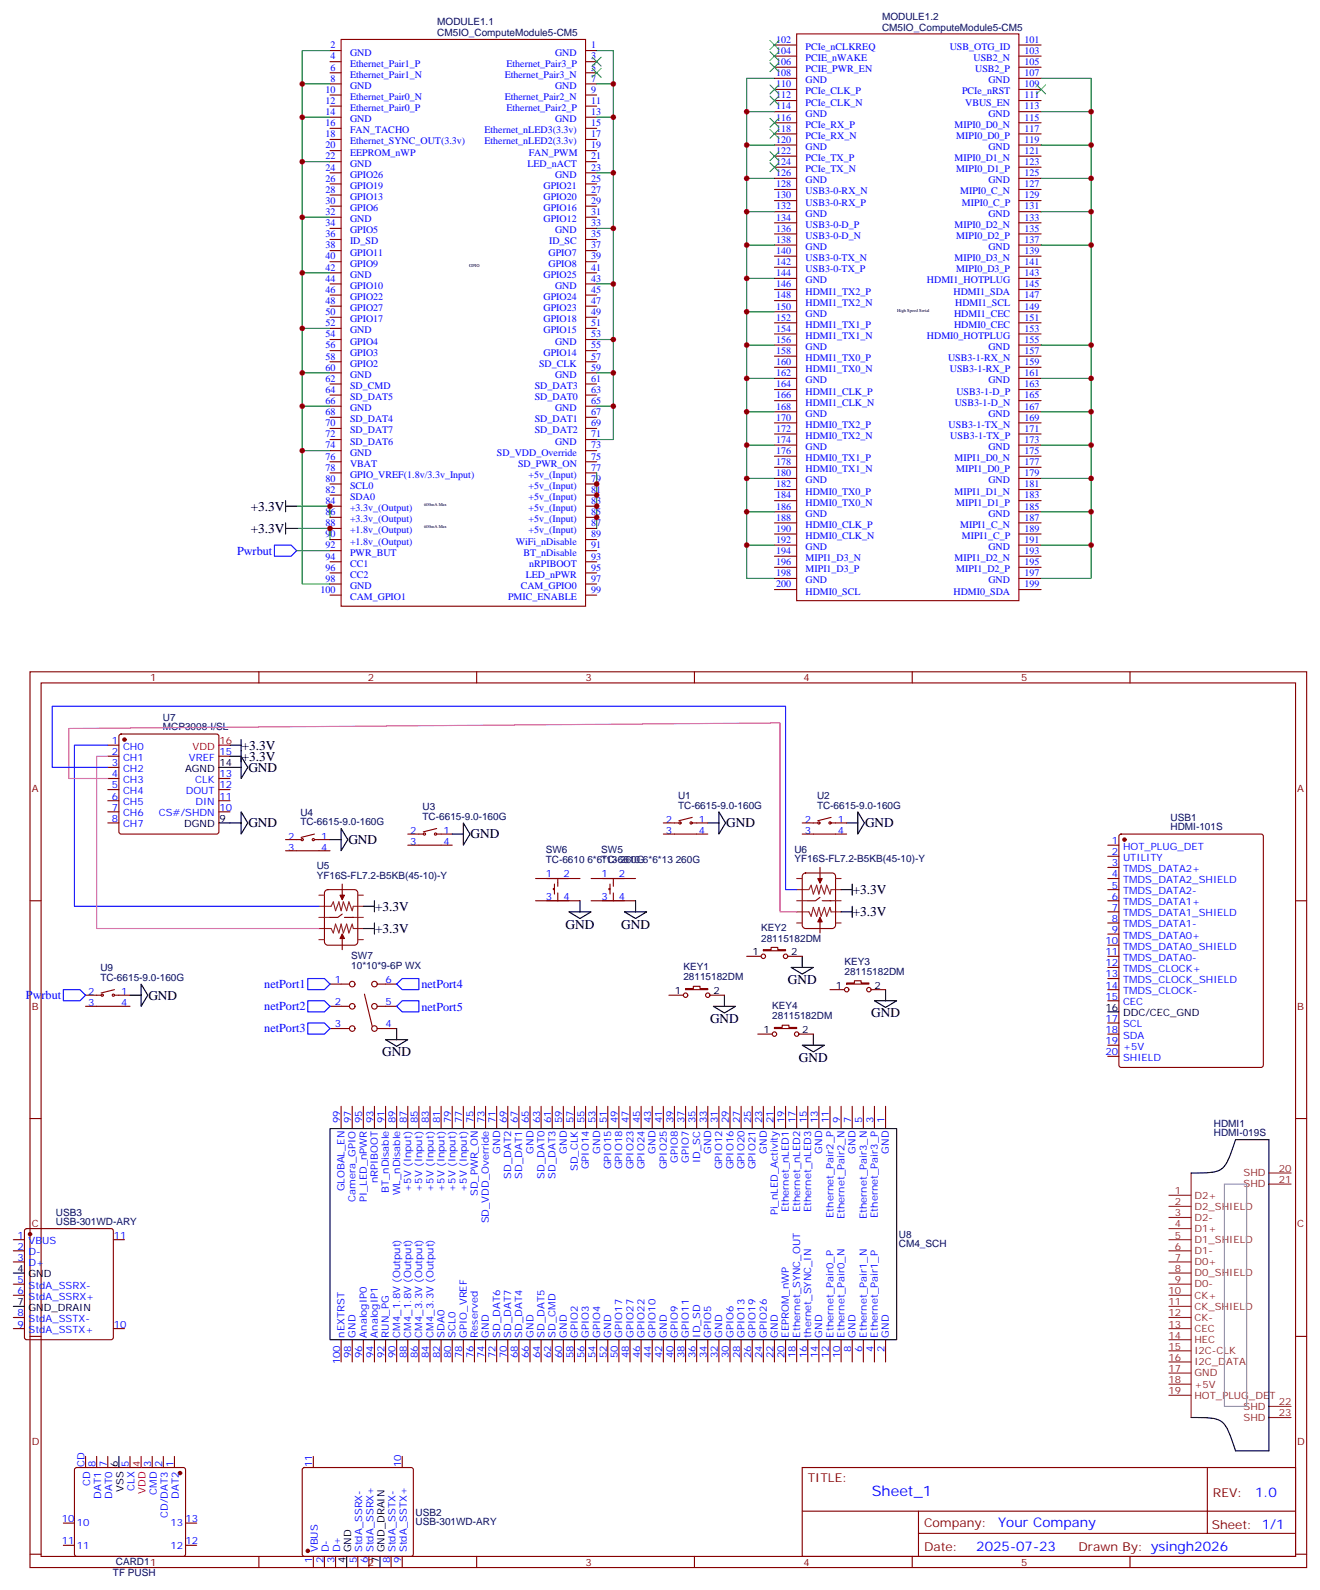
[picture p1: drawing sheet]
<svg xmlns="http://www.w3.org/2000/svg" width="419mm" height="505mm" viewBox="0 0 419 505" stroke-linecap="round" stroke-linejoin="round" font-family="sans-serif">
<defs><g id="words">
<text font-size="4.6" fill="#00f" x="276.8" y="474.9">Sheet_1</text>
<g font-size="4.2">
<text x="79.6" y="162.1">+3.3V</text>
<text x="79.6" y="169.2">+3.3V</text>
<text x="76.7" y="238">+3.3V</text>
<text x="76.7" y="241.5">+3.3V</text>
<text x="78.8" y="245">GND</text>
<text x="78.8" y="262.6">GND</text>
<text x="230.5" y="262.6">GND</text>
<text x="274.6" y="262.6">GND</text>
<text x="110.6" y="267.9">GND</text>
<text x="149.4" y="266.1">GND</text>
<text x="270.8" y="283.8">+3.3V</text>
<text x="119.1" y="289.1">+3.3V</text>
<text x="270.8" y="290.9">+3.3V</text>
<text x="119.1" y="296.2">+3.3V</text>
<text x="179.6" y="294.7">GND</text>
<text x="197.2" y="294.7">GND</text>
<text x="47.1" y="317.3">GND</text>
<text x="250.1" y="312.4">GND</text>
<text x="276.6" y="323">GND</text>
<text x="225.4" y="324.7">GND</text>
<text x="121.4" y="335.3">GND</text>
<text x="253.6" y="337.1">GND</text>
</g>
<g font-size="4.2" fill="#00f">
<text x="398.5" y="475.1">1.0</text>
<text x="316.9" y="484.7">Your Company</text>
<text x="310" y="492.5">2025-07-23</text>
</g>
<g font-size="3.9" fill="#00f">
<text x="75.3" y="176.1">Pwrbut</text>
<text x="8.2" y="317.2">Pwrbut</text>
<text x="83.9" y="313.5">netPort1</text>
<text x="133.8" y="313.7">netPort4</text>
<text x="83.9" y="320.6">netPort2</text>
<text x="133.8" y="320.8">netPort5</text>
<text x="83.9" y="327.7">netPort3</text>
</g>
<g font-size="3.9" fill="#800">
<text x="256.5" y="470.4">TITLE:</text>
<text x="385.1" y="475.1">REV:</text>
<text x="293.4" y="484.6">Company:</text>
<text x="384.7" y="485.2">Sheet: 1/1</text>
<text x="293.4" y="492.3">Date:</text>
<text x="342.4" y="492.4">Drawn By: ysingh2026</text>
</g>
<g font-size="3.2" fill="#000080">
<text x="138.8" y="11.5">CM5IO_ComputeModule5-CM5</text>
<text x="138.8" y="8.1">MODULE1.1</text>
<text x="280.1" y="9.7">CM5IO_ComputeModule5-CM5</text>
<text x="280.1" y="6.3">MODULE1.2</text>
<text x="51.7" y="231.8">MCP3008-I/SL</text>
<text x="51.7" y="228.9">U7</text>
<text x="134.2" y="257.1">U3</text>
<text x="215.3" y="256.6">TC-6615-9.0-160G</text>
<text x="215.3" y="253.6">U1</text>
<text x="259.4" y="256.6">TC-6615-9.0-160G</text>
<text x="259.4" y="253.6">U2</text>
<text x="95.4" y="261.9">TC-6615-9.0-160G</text>
<text x="95.4" y="258.9">U4</text>
<text x="134.2" y="260.2">TC-6615-9.0-160G</text>
<text x="371.6" y="263.6">HDMI-101S</text>
<text x="371.6" y="260.5">USB1</text>
<text x="100.5" y="275.9">U5</text>
<text x="173.3" y="273.9">TC-6610 6*6*13 260G</text>
<text x="173.3" y="270.9">SW6</text>
<text x="190.9" y="273.9">TC-6610 6*6*13 260G</text>
<text x="190.9" y="270.9">SW5</text>
<text x="252.2" y="273.6">YF16S-FL7.2-B5KB(45-10)-Y</text>
<text x="252.2" y="270.6">U6</text>
<text x="100.5" y="278.9">YF16S-FL7.2-B5KB(45-10)-Y</text>
<text x="241.7" y="298.9">28115182DM</text>
<text x="241.7" y="295.7">KEY2</text>
<text x="111.5" y="304.4">SW7</text>
<text x="31.9" y="311.3">TC-6615-9.0-160G</text>
<text x="31.9" y="308.3">U9</text>
<text x="111.5" y="307.4">10*10*9-6P WX</text>
<text x="217" y="311.2">28115182DM</text>
<text x="217" y="308">KEY1</text>
<text x="268.1" y="309.5">28115182DM</text>
<text x="268.1" y="306.2">KEY3</text>
<text x="245.2" y="323.6">28115182DM</text>
<text x="245.2" y="320.3">KEY4</text>
<text x="385.4" y="357.8">HDMI1</text>
<text x="385.4" y="360.7">HDMI-019S</text>
<text x="17.7" y="388.8">USB-301WD-ARY</text>
<text x="17.7" y="385.9">USB3</text>
<text x="285.4" y="395.9">CM4_SCH</text>
<text x="285.4" y="392.9">U8</text>
<text x="131.9" y="484.1">USB-301WD-ARY</text>
<text x="131.9" y="481.1">USB2</text>
<text x="36.8" y="496.8">CARD11</text>
<text x="35.9" y="500.2">TF PUSH</text>
</g>
<g font-size="3.2" fill="#00f">
<text x="105" y="15.3">2</text>
<text x="111.1" y="17.6">GND</text>
<text x="176.2" y="17.6">GND</text>
<text x="187.7" y="15.3">1</text>
<text x="246.4" y="17.1">104</text>
<text x="246.4" y="13.6">102</text>
<text x="255.8" y="15.9">PCIe_nCLKREQ</text>
<text x="301.5" y="15.9">USB_OTG_ID</text>
<text x="325.3" y="17.1">103</text>
<text x="325.3" y="13.6">101</text>
<text x="105" y="18.9">4</text>
<text x="105" y="22.4">6</text>
<text x="111.1" y="21.2">Ethernet_Pair1_P</text>
<text x="160.8" y="21.2">Ethernet_Pair3_P</text>
<text x="187.7" y="18.9">3</text>
<text x="187.7" y="22.4">5</text>
<text x="246.4" y="20.6">106</text>
<text x="255.8" y="22.9">PCIE_PWR_EN</text>
<text x="255.8" y="19.4">PCIE_nWAKE</text>
<text x="309.1" y="19.4">USB2_N</text>
<text x="309.6" y="22.9">USB2_P</text>
<text x="325.3" y="20.6">105</text>
<text x="103.4" y="29.5">10</text>
<text x="105" y="25.9">8</text>
<text x="111.1" y="24.7">Ethernet_Pair1_N</text>
<text x="111.1" y="28.2">GND</text>
<text x="160.2" y="24.7">Ethernet_Pair3_N</text>
<text x="176.2" y="28.2">GND</text>
<text x="187.7" y="25.9">7</text>
<text x="187.7" y="29.5">9</text>
<text x="246.4" y="27.7">110</text>
<text x="246.4" y="24.2">108</text>
<text x="255.8" y="30">PCIe_CLK_P</text>
<text x="255.8" y="26.5">GND</text>
<text x="305.4" y="30">PCIe_nRST</text>
<text x="313.8" y="26.5">GND</text>
<text x="325.3" y="27.7">109</text>
<text x="325.3" y="24.2">107</text>
<text x="103.4" y="33">12</text>
<text x="111.1" y="31.8">Ethernet_Pair0_N</text>
<text x="111.1" y="35.3">Ethernet_Pair0_P</text>
<text x="160.2" y="31.8">Ethernet_Pair2_N</text>
<text x="160.8" y="35.3">Ethernet_Pair2_P</text>
<text x="187.7" y="33">11</text>
<text x="246.4" y="34.7">114</text>
<text x="246.4" y="31.2">112</text>
<text x="255.8" y="33.5">PCIe_CLK_N</text>
<text x="306.5" y="33.5">VBUS_EN</text>
<text x="325.3" y="34.7">113</text>
<text x="325.3" y="31.2">111</text>
<text x="103.4" y="36.5">14</text>
<text x="103.4" y="40">16</text>
<text x="111.1" y="38.8">GND</text>
<text x="176.2" y="38.8">GND</text>
<text x="187.7" y="36.5">13</text>
<text x="187.7" y="40">15</text>
<text x="246.4" y="41.8">118</text>
<text x="246.4" y="38.3">116</text>
<text x="255.8" y="40.6">PCIe_RX_P</text>
<text x="255.8" y="37">GND</text>
<text x="303.1" y="40.6">MIPI0_D0_N</text>
<text x="313.8" y="37">GND</text>
<text x="325.3" y="41.8">117</text>
<text x="325.3" y="38.3">115</text>
<text x="103.4" y="43.6">18</text>
<text x="103.4" y="47.1">20</text>
<text x="111.1" y="42.3">FAN_TACHO</text>
<text x="111.1" y="45.9">Ethernet_SYNC_OUT(3.3v)</text>
<text x="153.8" y="42.3">Ethernet_nLED3(3.3v)</text>
<text x="153.8" y="45.9">Ethernet_nLED2(3.3v)</text>
<text x="187.7" y="43.6">17</text>
<text x="187.7" y="47.1">19</text>
<text x="246.4" y="45.3">120</text>
<text x="255.8" y="47.6">GND</text>
<text x="255.8" y="44.1">PCIe_RX_N</text>
<text x="303.6" y="44.1">MIPI0_D0_P</text>
<text x="313.8" y="47.6">GND</text>
<text x="325.3" y="45.3">119</text>
<text x="103.4" y="50.6">22</text>
<text x="111.1" y="49.4">EEPROM_nWP</text>
<text x="111.1" y="52.9">GND</text>
<text x="167.4" y="52.9">LED_nACT</text>
<text x="167.9" y="49.4">FAN_PWM</text>
<text x="187.7" y="50.6">21</text>
<text x="246.4" y="52.4">124</text>
<text x="246.4" y="48.9">122</text>
<text x="255.8" y="51.2">PCIe_TX_P</text>
<text x="303.1" y="51.2">MIPI0_D1_N</text>
<text x="325.3" y="52.4">123</text>
<text x="325.3" y="48.9">121</text>
<text x="103.4" y="54.2">24</text>
<text x="103.4" y="57.7">26</text>
<text x="111.1" y="56.4">GPIO26</text>
<text x="111.1" y="60">GPIO19</text>
<text x="172.6" y="60">GPIO21</text>
<text x="176.2" y="56.4">GND</text>
<text x="187.7" y="54.2">23</text>
<text x="187.7" y="57.7">25</text>
<text x="246.4" y="59.4">128</text>
<text x="246.4" y="55.9">126</text>
<text x="255.8" y="58.2">GND</text>
<text x="255.8" y="54.7">PCIe_TX_N</text>
<text x="303.6" y="54.7">MIPI0_D1_P</text>
<text x="313.8" y="58.2">GND</text>
<text x="325.3" y="59.4">127</text>
<text x="325.3" y="55.9">125</text>
<text x="103.4" y="61.2">28</text>
<text x="103.4" y="64.7">30</text>
<text x="111.1" y="63.5">GPIO13</text>
<text x="172.6" y="63.5">GPIO20</text>
<text x="187.7" y="61.2">27</text>
<text x="187.7" y="64.7">29</text>
<text x="246.4" y="63">130</text>
<text x="255.8" y="65.3">USB3-0-RX_P</text>
<text x="255.8" y="61.7">USB3-0-RX_N</text>
<text x="304.9" y="61.7">MIPI0_C_N</text>
<text x="305.4" y="65.3">MIPI0_C_P</text>
<text x="325.3" y="63">129</text>
<text x="103.4" y="68.3">32</text>
<text x="103.4" y="71.8">34</text>
<text x="111.1" y="67">GPIO6</text>
<text x="111.1" y="70.6">GND</text>
<text x="172.6" y="67">GPIO16</text>
<text x="172.6" y="70.6">GPIO12</text>
<text x="187.7" y="68.3">31</text>
<text x="187.7" y="71.8">33</text>
<text x="246.4" y="70">134</text>
<text x="246.4" y="66.5">132</text>
<text x="255.8" y="68.8">GND</text>
<text x="313.8" y="68.8">GND</text>
<text x="325.3" y="70">133</text>
<text x="325.3" y="66.5">131</text>
<text x="103.4" y="75.3">36</text>
<text x="111.1" y="74.1">GPIO5</text>
<text x="111.1" y="77.6">ID_SD</text>
<text x="174.3" y="77.6">ID_SC</text>
<text x="176.2" y="74.1">GND</text>
<text x="187.7" y="75.3">35</text>
<text x="246.4" y="77.1">138</text>
<text x="246.4" y="73.6">136</text>
<text x="255.8" y="75.8">USB3-0-D_N</text>
<text x="255.8" y="72.3">USB3-0-D_P</text>
<text x="303.1" y="72.3">MIPI0_D2_N</text>
<text x="303.6" y="75.8">MIPI0_D2_P</text>
<text x="325.3" y="77.1">137</text>
<text x="325.3" y="73.6">135</text>
<text x="103.4" y="78.8">38</text>
<text x="103.4" y="82.4">40</text>
<text x="111.1" y="81.1">GPIO11</text>
<text x="174.1" y="81.1">GPIO7</text>
<text x="187.7" y="78.8">37</text>
<text x="187.7" y="82.4">39</text>
<text x="246.4" y="80.6">140</text>
<text x="255.8" y="82.9">USB3-0-TX_N</text>
<text x="255.8" y="79.4">GND</text>
<text x="303.1" y="82.9">MIPI0_D3_N</text>
<text x="313.8" y="79.4">GND</text>
<text x="325.3" y="80.6">139</text>
<text x="103.4" y="85.9">42</text>
<text x="103.4" y="89.4">44</text>
<text x="111.1" y="84.7">GPIO9</text>
<text x="111.1" y="88.2">GND</text>
<text x="172.6" y="88.2">GPIO25</text>
<text x="174.1" y="84.7">GPIO8</text>
<text x="187.7" y="85.9">41</text>
<text x="187.7" y="89.4">43</text>
<text x="246.4" y="87.7">144</text>
<text x="246.4" y="84.1">142</text>
<text x="255.8" y="90">GND</text>
<text x="255.8" y="86.4">USB3-0-TX_P</text>
<text x="294.3" y="90">HDMI1_HOTPLUG</text>
<text x="303.6" y="86.4">MIPI0_D3_P</text>
<text x="325.3" y="87.7">143</text>
<text x="325.3" y="84.1">141</text>
<text x="103.4" y="93">46</text>
<text x="111.1" y="91.7">GPIO10</text>
<text x="111.1" y="95.2">GPIO22</text>
<text x="172.6" y="95.2">GPIO24</text>
<text x="176.2" y="91.7">GND</text>
<text x="187.7" y="93">45</text>
<text x="246.4" y="94.7">148</text>
<text x="246.4" y="91.2">146</text>
<text x="255.8" y="93.5">HDMI1_TX2_P</text>
<text x="302.7" y="93.5">HDMI1_SDA</text>
<text x="325.3" y="94.7">147</text>
<text x="325.3" y="91.2">145</text>
<text x="103.4" y="96.5">48</text>
<text x="103.4" y="100">50</text>
<text x="111.1" y="98.8">GPIO27</text>
<text x="172.6" y="98.8">GPIO23</text>
<text x="187.7" y="96.5">47</text>
<text x="187.7" y="100">49</text>
<text x="246.4" y="101.8">152</text>
<text x="246.4" y="98.2">150</text>
<text x="255.8" y="100.5">GND</text>
<text x="255.8" y="97">HDMI1_TX2_N</text>
<text x="302.9" y="100.5">HDMI1_CEC</text>
<text x="303.3" y="97">HDMI1_SCL</text>
<text x="325.3" y="101.8">151</text>
<text x="325.3" y="98.2">149</text>
<text x="103.4" y="103.5">52</text>
<text x="103.4" y="107.1">54</text>
<text x="111.1" y="102.3">GPIO17</text>
<text x="111.1" y="105.8">GND</text>
<text x="172.6" y="102.3">GPIO18</text>
<text x="172.6" y="105.8">GPIO15</text>
<text x="187.7" y="103.5">51</text>
<text x="187.7" y="107.1">53</text>
<text x="246.4" y="105.3">154</text>
<text x="255.8" y="107.6">HDMI1_TX1_N</text>
<text x="255.8" y="104.1">HDMI1_TX1_P</text>
<text x="294.3" y="107.6">HDMI0_HOTPLUG</text>
<text x="302.9" y="104.1">HDMI0_CEC</text>
<text x="325.3" y="105.3">153</text>
<text x="103.4" y="110.6">56</text>
<text x="111.1" y="109.4">GPIO4</text>
<text x="111.1" y="112.9">GPIO3</text>
<text x="172.6" y="112.9">GPIO14</text>
<text x="176.2" y="109.4">GND</text>
<text x="187.7" y="110.6">55</text>
<text x="246.4" y="112.4">158</text>
<text x="246.4" y="108.8">156</text>
<text x="255.8" y="111.1">GND</text>
<text x="313.8" y="111.1">GND</text>
<text x="325.3" y="112.4">157</text>
<text x="325.3" y="108.8">155</text>
<text x="103.4" y="114.1">58</text>
<text x="103.4" y="117.7">60</text>
<text x="111.1" y="116.4">GPIO2</text>
<text x="111.1" y="119.9">GND</text>
<text x="171.2" y="116.4">SD_CLK</text>
<text x="176.2" y="119.9">GND</text>
<text x="187.7" y="114.1">57</text>
<text x="187.7" y="117.7">59</text>
<text x="246.4" y="119.4">162</text>
<text x="246.4" y="115.9">160</text>
<text x="255.8" y="118.2">HDMI1_TX0_N</text>
<text x="255.8" y="114.7">HDMI1_TX0_P</text>
<text x="301" y="114.7">USB3-1-RX_N</text>
<text x="301.6" y="118.2">USB3-1-RX_P</text>
<text x="325.3" y="119.4">161</text>
<text x="325.3" y="115.9">159</text>
<text x="103.4" y="121.2">62</text>
<text x="103.4" y="124.7">64</text>
<text x="111.1" y="123.5">SD_CMD</text>
<text x="169.8" y="123.5">SD_DAT3</text>
<text x="187.7" y="121.2">61</text>
<text x="187.7" y="124.7">63</text>
<text x="246.4" y="122.9">164</text>
<text x="255.8" y="125.2">HDMI1_CLK_P</text>
<text x="255.8" y="121.7">GND</text>
<text x="303.7" y="125.2">USB3-1-D_P</text>
<text x="313.8" y="121.7">GND</text>
<text x="325.3" y="122.9">163</text>
<text x="103.4" y="128.2">66</text>
<text x="103.4" y="131.8">68</text>
<text x="111.1" y="127">SD_DAT5</text>
<text x="111.1" y="130.5">GND</text>
<text x="169.8" y="127">SD_DAT0</text>
<text x="176.2" y="130.5">GND</text>
<text x="187.7" y="128.2">65</text>
<text x="187.7" y="131.8">67</text>
<text x="246.4" y="130">168</text>
<text x="246.4" y="126.5">166</text>
<text x="255.8" y="128.8">HDMI1_CLK_N</text>
<text x="303.1" y="128.8">USB3-1-D_N</text>
<text x="325.3" y="130">167</text>
<text x="325.3" y="126.5">165</text>
<text x="103.4" y="135.3">70</text>
<text x="111.1" y="134.1">SD_DAT4</text>
<text x="111.1" y="137.6">SD_DAT7</text>
<text x="169.8" y="134.1">SD_DAT1</text>
<text x="169.8" y="137.6">SD_DAT2</text>
<text x="187.7" y="135.3">69</text>
<text x="246.4" y="137.1">172</text>
<text x="246.4" y="133.5">170</text>
<text x="255.8" y="135.8">HDMI0_TX2_P</text>
<text x="255.8" y="132.3">GND</text>
<text x="301.2" y="135.8">USB3-1-TX_N</text>
<text x="313.8" y="132.3">GND</text>
<text x="325.3" y="137.1">171</text>
<text x="325.3" y="133.5">169</text>
<text x="103.4" y="138.8">72</text>
<text x="103.4" y="142.3">74</text>
<text x="111.1" y="141.1">SD_DAT6</text>
<text x="176.2" y="141.1">GND</text>
<text x="187.7" y="138.8">71</text>
<text x="187.7" y="142.3">73</text>
<text x="246.4" y="140.6">174</text>
<text x="255.8" y="142.9">GND</text>
<text x="255.8" y="139.3">HDMI0_TX2_N</text>
<text x="301.7" y="139.3">USB3-1-TX_P</text>
<text x="313.8" y="142.9">GND</text>
<text x="325.3" y="140.6">173</text>
<text x="103.4" y="145.9">76</text>
<text x="103.4" y="149.4">78</text>
<text x="111.1" y="144.6">GND</text>
<text x="111.1" y="148.2">VBAT</text>
<text x="157.8" y="144.6">SD_VDD_Override</text>
<text x="164.5" y="148.2">SD_PWR_ON</text>
<text x="187.7" y="145.9">75</text>
<text x="187.7" y="149.4">77</text>
<text x="246.4" y="147.6">178</text>
<text x="246.4" y="144.1">176</text>
<text x="255.8" y="149.9">HDMI0_TX1_N</text>
<text x="255.8" y="146.4">HDMI0_TX1_P</text>
<text x="303.1" y="146.4">MIPI1_D0_N</text>
<text x="303.6" y="149.9">MIPI1_D0_P</text>
<text x="325.3" y="147.6">177</text>
<text x="325.3" y="144.1">175</text>
<text x="103.4" y="152.9">80</text>
<text x="111.1" y="151.7">GPIO_VREF(1.8v/3.3v_Input)</text>
<text x="111.1" y="155.2">SCL0</text>
<text x="167.8" y="151.7">+5v_(Input)</text>
<text x="167.8" y="155.2">+5v_(Input)</text>
<text x="187.7" y="152.9">79</text>
<text x="246.4" y="154.7">182</text>
<text x="246.4" y="151.2">180</text>
<text x="255.8" y="153.5">GND</text>
<text x="313.8" y="153.5">GND</text>
<text x="325.3" y="154.7">181</text>
<text x="325.3" y="151.2">179</text>
<text x="103.4" y="156.5">82</text>
<text x="103.4" y="160">84</text>
<text x="111.1" y="158.7">SDA0</text>
<text x="167.8" y="158.7">+5v_(Input)</text>
<text x="187.7" y="156.5">81</text>
<text x="187.7" y="160">83</text>
<text x="246.4" y="161.7">186</text>
<text x="246.4" y="158.2">184</text>
<text x="255.8" y="160.5">HDMI0_TX0_N</text>
<text x="255.8" y="157">HDMI0_TX0_P</text>
<text x="303.1" y="157">MIPI1_D1_N</text>
<text x="303.6" y="160.5">MIPI1_D1_P</text>
<text x="325.3" y="161.7">185</text>
<text x="325.3" y="158.2">183</text>
<text x="103.4" y="163.5">86</text>
<text x="103.4" y="167">88</text>
<text x="111.1" y="162.3">+3.3v_(Output)</text>
<text x="111.1" y="165.8">+3.3v_(Output)</text>
<text x="167.8" y="162.3">+5v_(Input)</text>
<text x="167.8" y="165.8">+5v_(Input)</text>
<text x="187.7" y="163.5">85</text>
<text x="187.7" y="167">87</text>
<text x="246.4" y="165.3">188</text>
<text x="255.8" y="167.6">HDMI0_CLK_P</text>
<text x="255.8" y="164">GND</text>
<text x="304.9" y="167.6">MIPI1_C_N</text>
<text x="313.8" y="164">GND</text>
<text x="325.3" y="165.3">187</text>
<text x="103.4" y="170.6">90</text>
<text x="111.1" y="169.3">+1.8v_(Output)</text>
<text x="111.1" y="172.9">+1.8v_(Output)</text>
<text x="163.7" y="172.9">WiFi_nDisable</text>
<text x="167.8" y="169.3">+5v_(Input)</text>
<text x="187.7" y="170.6">89</text>
<text x="246.4" y="172.3">192</text>
<text x="246.4" y="168.8">190</text>
<text x="255.8" y="171.1">HDMI0_CLK_N</text>
<text x="305.4" y="171.1">MIPI1_C_P</text>
<text x="325.3" y="172.3">191</text>
<text x="325.3" y="168.8">189</text>
<text x="103.4" y="174.1">92</text>
<text x="103.4" y="177.6">94</text>
<text x="111.1" y="176.4">PWR_BUT</text>
<text x="111.1" y="179.9">CC1</text>
<text x="166.2" y="176.4">BT_nDisable</text>
<text x="168" y="179.9">nRPIBOOT</text>
<text x="187.7" y="174.1">91</text>
<text x="187.7" y="177.6">93</text>
<text x="246.4" y="179.4">196</text>
<text x="246.4" y="175.9">194</text>
<text x="255.8" y="178.2">MIPI1_D3_N</text>
<text x="255.8" y="174.6">GND</text>
<text x="303.1" y="178.2">MIPI1_D2_N</text>
<text x="313.8" y="174.6">GND</text>
<text x="325.3" y="179.4">195</text>
<text x="325.3" y="175.9">193</text>
<text x="103.4" y="181.2">96</text>
<text x="103.4" y="184.7">98</text>
<text x="111.1" y="183.4">CC2</text>
<text x="166.9" y="183.4">LED_nPWR</text>
<text x="187.7" y="181.2">95</text>
<text x="187.7" y="184.7">97</text>
<text x="246.4" y="182.9">198</text>
<text x="255.8" y="185.2">GND</text>
<text x="255.8" y="181.7">MIPI1_D3_P</text>
<text x="303.6" y="181.7">MIPI1_D2_P</text>
<text x="313.8" y="185.2">GND</text>
<text x="325.3" y="182.9">197</text>
<text x="101.8" y="188.2">100</text>
<text x="111.1" y="190.5">CAM_GPIO1</text>
<text x="111.1" y="187">GND</text>
<text x="161.3" y="190.5">PMIC_ENABLE</text>
<text x="165.3" y="187">CAM_GPIO0</text>
<text x="187.7" y="188.2">99</text>
<text x="246.4" y="186.4">200</text>
<text x="255.8" y="188.7">HDMI0_SCL</text>
<text x="302.7" y="188.7">HDMI0_SDA</text>
<text x="325.3" y="186.4">199</text>
<text x="35.6" y="236.2">1</text>
<text x="35.6" y="239.7">2</text>
<text x="39.1" y="237.9">CH0</text>
<text x="69.7" y="239.7">15</text>
<text x="35.6" y="243.2">3</text>
<text x="39.1" y="241.5">CH1</text>
<text x="39.1" y="245">CH2</text>
<text x="60" y="241.5">VREF</text>
<text x="35.6" y="246.8">4</text>
<text x="35.6" y="250.3">5</text>
<text x="39.1" y="248.5">CH3</text>
<text x="62" y="248.5">CLK</text>
<text x="69.7" y="250.3">12</text>
<text x="69.7" y="246.8">13</text>
<text x="35.6" y="253.8">6</text>
<text x="35.6" y="257.4">7</text>
<text x="39.1" y="252.1">CH4</text>
<text x="39.1" y="255.6">CH5</text>
<text x="59" y="252.1">DOUT</text>
<text x="62" y="255.6">DIN</text>
<text x="69.7" y="257.4">10</text>
<text x="69.7" y="253.8">11</text>
<text x="35.6" y="260.9">8</text>
<text x="39.1" y="259.1">CH6</text>
<text x="39.1" y="262.6">CH7</text>
<text x="50.4" y="259.1">CS#/SHDN</text>
<text x="211.4" y="261.2">2</text>
<text x="221.9" y="261.2">1</text>
<text x="255.5" y="261.2">2</text>
<text x="266" y="261.2">1</text>
<text x="91.5" y="266.5">2</text>
<text x="102" y="266.5">1</text>
<text x="130.3" y="264.8">2</text>
<text x="130.3" y="268.3">3</text>
<text x="140.8" y="268.3">4</text>
<text x="140.8" y="264.8">1</text>
<text x="211.4" y="264.8">3</text>
<text x="221.9" y="264.8">4</text>
<text x="255.5" y="264.8">3</text>
<text x="266" y="264.8">4</text>
<text x="353.1" y="267.9">1</text>
<text x="356.6" y="269.7">HOT_PLUG_DET</text>
<text x="91.5" y="270.1">3</text>
<text x="102" y="270.1">4</text>
<text x="353.1" y="271.5">2</text>
<text x="353.1" y="275">3</text>
<text x="356.6" y="273.2">UTILITY</text>
<text x="173.3" y="278.5">1</text>
<text x="178.9" y="278.5">2</text>
<text x="191" y="278.5">1</text>
<text x="196.5" y="278.5">2</text>
<text x="353.1" y="278.5">4</text>
<text x="356.6" y="276.8">TMDS_DATA2+</text>
<text x="356.6" y="280.3">TMDS_DATA2_SHIELD</text>
<text x="173.3" y="285.6">3</text>
<text x="178.9" y="285.6">4</text>
<text x="191" y="285.6">3</text>
<text x="196.5" y="285.6">4</text>
<text x="353.1" y="282">5</text>
<text x="353.1" y="285.6">6</text>
<text x="356.6" y="283.8">TMDS_DATA2-</text>
<text x="356.6" y="287.3">TMDS_DATA1+</text>
<text x="353.1" y="289.1">7</text>
<text x="353.1" y="292.6">8</text>
<text x="356.6" y="290.9">TMDS_DATA1_SHIELD</text>
<text x="351" y="299.7">10</text>
<text x="353.1" y="296.2">9</text>
<text x="356.6" y="294.4">TMDS_DATA1-</text>
<text x="356.6" y="297.9">TMDS_DATA0+</text>
<text x="351" y="303.2">11</text>
<text x="356.6" y="301.4">TMDS_DATA0_SHIELD</text>
<text x="356.6" y="305">TMDS_DATA0-</text>
<text x="351" y="306.7">12</text>
<text x="351" y="310.3">13</text>
<text x="356.6" y="308.5">TMDS_CLOCK+</text>
<text x="28" y="315.9">2</text>
<text x="38.5" y="315.9">1</text>
<text x="106.3" y="312">1</text>
<text x="122.4" y="312">6</text>
<text x="351" y="313.8">14</text>
<text x="351" y="317.3">15</text>
<text x="356.6" y="312">TMDS_CLOCK_SHIELD</text>
<text x="356.6" y="315.6">TMDS_CLOCK-</text>
<text x="28" y="319.4">3</text>
<text x="38.5" y="319.4">4</text>
<text x="106.3" y="319.1">2</text>
<text x="122.4" y="319.1">5</text>
<text x="356.6" y="319.1">CEC</text>
<text x="106.3" y="326.1">3</text>
<text x="122.4" y="326.1">4</text>
<text x="351" y="324.4">17</text>
<text x="351" y="327.9">18</text>
<text x="356.6" y="326.1">SCL</text>
<text x="356.6" y="329.7">SDA</text>
<text x="351" y="331.4">19</text>
<text x="351" y="335">20</text>
<text x="356.6" y="333.2">+5V</text>
<text x="356.6" y="336.7">SHIELD</text>
<text x="107.9" y="356.5" transform="rotate(-90 107.9 356.5)">99</text>
<text x="111.5" y="356.5" transform="rotate(-90 111.5 356.5)">97</text>
<text x="115" y="356.5" transform="rotate(-90 115 356.5)">95</text>
<text x="118.5" y="356.5" transform="rotate(-90 118.5 356.5)">93</text>
<text x="122.1" y="356.5" transform="rotate(-90 122.1 356.5)">91</text>
<text x="125.6" y="356.5" transform="rotate(-90 125.6 356.5)">89</text>
<text x="129.1" y="356.5" transform="rotate(-90 129.1 356.5)">87</text>
<text x="132.6" y="356.5" transform="rotate(-90 132.6 356.5)">85</text>
<text x="136.2" y="356.5" transform="rotate(-90 136.2 356.5)">83</text>
<text x="139.7" y="356.5" transform="rotate(-90 139.7 356.5)">81</text>
<text x="143.2" y="356.5" transform="rotate(-90 143.2 356.5)">79</text>
<text x="146.8" y="356.5" transform="rotate(-90 146.8 356.5)">77</text>
<text x="150.3" y="356.5" transform="rotate(-90 150.3 356.5)">75</text>
<text x="153.8" y="356.5" transform="rotate(-90 153.8 356.5)">73</text>
<text x="157.3" y="356.5" transform="rotate(-90 157.3 356.5)">71</text>
<text x="160.9" y="356.5" transform="rotate(-90 160.9 356.5)">69</text>
<text x="164.4" y="356.5" transform="rotate(-90 164.4 356.5)">67</text>
<text x="167.9" y="356.5" transform="rotate(-90 167.9 356.5)">65</text>
<text x="171.4" y="356.5" transform="rotate(-90 171.4 356.5)">63</text>
<text x="175" y="356.5" transform="rotate(-90 175 356.5)">61</text>
<text x="178.5" y="356.5" transform="rotate(-90 178.5 356.5)">59</text>
<text x="182" y="356.5" transform="rotate(-90 182 356.5)">57</text>
<text x="185.6" y="356.5" transform="rotate(-90 185.6 356.5)">55</text>
<text x="189.1" y="356.5" transform="rotate(-90 189.1 356.5)">53</text>
<text x="192.6" y="356.5" transform="rotate(-90 192.6 356.5)">51</text>
<text x="196.1" y="356.5" transform="rotate(-90 196.1 356.5)">49</text>
<text x="199.7" y="356.5" transform="rotate(-90 199.7 356.5)">47</text>
<text x="203.2" y="356.5" transform="rotate(-90 203.2 356.5)">45</text>
<text x="206.7" y="356.5" transform="rotate(-90 206.7 356.5)">43</text>
<text x="210.3" y="356.5" transform="rotate(-90 210.3 356.5)">41</text>
<text x="213.8" y="356.5" transform="rotate(-90 213.8 356.5)">39</text>
<text x="217.3" y="356.5" transform="rotate(-90 217.3 356.5)">37</text>
<text x="220.8" y="356.5" transform="rotate(-90 220.8 356.5)">35</text>
<text x="224.4" y="356.5" transform="rotate(-90 224.4 356.5)">33</text>
<text x="227.9" y="356.5" transform="rotate(-90 227.9 356.5)">31</text>
<text x="231.4" y="356.5" transform="rotate(-90 231.4 356.5)">29</text>
<text x="234.9" y="356.5" transform="rotate(-90 234.9 356.5)">27</text>
<text x="238.5" y="356.5" transform="rotate(-90 238.5 356.5)">25</text>
<text x="242" y="356.5" transform="rotate(-90 242 356.5)">23</text>
<text x="245.5" y="356.5" transform="rotate(-90 245.5 356.5)">21</text>
<text x="249.1" y="356.5" transform="rotate(-90 249.1 356.5)">19</text>
<text x="252.6" y="356.5" transform="rotate(-90 252.6 356.5)">17</text>
<text x="256.1" y="356.5" transform="rotate(-90 256.1 356.5)">15</text>
<text x="259.6" y="356.5" transform="rotate(-90 259.6 356.5)">13</text>
<text x="263.2" y="356.5" transform="rotate(-90 263.2 356.5)">11</text>
<text x="266.7" y="356.5" transform="rotate(-90 266.7 356.5)">9</text>
<text x="270.2" y="356.5" transform="rotate(-90 270.2 356.5)">7</text>
<text x="273.8" y="356.5" transform="rotate(-90 273.8 356.5)">5</text>
<text x="277.3" y="356.5" transform="rotate(-90 277.3 356.5)">3</text>
<text x="280.8" y="356.5" transform="rotate(-90 280.8 356.5)">1</text>
<text x="158.7" y="366.2" transform="rotate(-90 158.7 366.2)">GND</text>
<text x="169.3" y="366.2" transform="rotate(-90 169.3 366.2)">GND</text>
<text x="179.9" y="366.2" transform="rotate(-90 179.9 366.2)">GND</text>
<text x="183.4" y="371.8" transform="rotate(-90 183.4 371.8)">SD_CLK</text>
<text x="187" y="371.2" transform="rotate(-90 187 371.2)">GPIO14</text>
<text x="190.5" y="366.2" transform="rotate(-90 190.5 366.2)">GND</text>
<text x="194" y="371.2" transform="rotate(-90 194 371.2)">GPIO15</text>
<text x="197.6" y="371.2" transform="rotate(-90 197.6 371.2)">GPIO18</text>
<text x="201.1" y="371.2" transform="rotate(-90 201.1 371.2)">GPIO23</text>
<text x="204.6" y="371.2" transform="rotate(-90 204.6 371.2)">GPIO24</text>
<text x="208.1" y="366.2" transform="rotate(-90 208.1 366.2)">GND</text>
<text x="211.7" y="371.2" transform="rotate(-90 211.7 371.2)">GPIO25</text>
<text x="215.2" y="369.2" transform="rotate(-90 215.2 369.2)">GPIO8</text>
<text x="218.7" y="369.2" transform="rotate(-90 218.7 369.2)">GPIO7</text>
<text x="222.2" y="369.1" transform="rotate(-90 222.2 369.1)">ID_SC</text>
<text x="225.8" y="366.2" transform="rotate(-90 225.8 366.2)">GND</text>
<text x="229.3" y="371.2" transform="rotate(-90 229.3 371.2)">GPIO12</text>
<text x="232.8" y="371.2" transform="rotate(-90 232.8 371.2)">GPIO16</text>
<text x="236.4" y="371.2" transform="rotate(-90 236.4 371.2)">GPIO20</text>
<text x="239.9" y="371.2" transform="rotate(-90 239.9 371.2)">GPIO21</text>
<text x="243.4" y="366.2" transform="rotate(-90 243.4 366.2)">GND</text>
<text x="261.1" y="366.2" transform="rotate(-90 261.1 366.2)">GND</text>
<text x="271.6" y="366.2" transform="rotate(-90 271.6 366.2)">GND</text>
<text x="282.2" y="366.2" transform="rotate(-90 282.2 366.2)">GND</text>
<text x="119.9" y="375.5" transform="rotate(-90 119.9 375.5)">nRPIBOOT</text>
<text x="162.3" y="374.2" transform="rotate(-90 162.3 374.2)">SD_DAT2</text>
<text x="165.8" y="374.2" transform="rotate(-90 165.8 374.2)">SD_DAT1</text>
<text x="172.9" y="374.2" transform="rotate(-90 172.9 374.2)">SD_DAT0</text>
<text x="176.4" y="374.2" transform="rotate(-90 176.4 374.2)">SD_DAT3</text>
<text x="109.4" y="378.2" transform="rotate(-90 109.4 378.2)">GLOBAL_EN</text>
<text x="112.9" y="381.5" transform="rotate(-90 112.9 381.5)">Camera_GPIO</text>
<text x="116.4" y="381.7" transform="rotate(-90 116.4 381.7)">PI_LED_nPWR</text>
<text x="123.5" y="378.7" transform="rotate(-90 123.5 378.7)">BT_nDisable</text>
<text x="127" y="379.5" transform="rotate(-90 127 379.5)">WL_nDisable</text>
<text x="130.5" y="378.3" transform="rotate(-90 130.5 378.3)">+5V (Input)</text>
<text x="134.1" y="378.3" transform="rotate(-90 134.1 378.3)">+5V (Input)</text>
<text x="137.6" y="378.3" transform="rotate(-90 137.6 378.3)">+5V (Input)</text>
<text x="141.1" y="378.3" transform="rotate(-90 141.1 378.3)">+5V (Input)</text>
<text x="144.6" y="378.3" transform="rotate(-90 144.6 378.3)">+5V (Input)</text>
<text x="148.2" y="378.3" transform="rotate(-90 148.2 378.3)">+5V (Input)</text>
<text x="151.7" y="379.7" transform="rotate(-90 151.7 379.7)">SD_PWR_ON</text>
<text x="155.2" y="388.4" transform="rotate(-90 155.2 388.4)">SD_VDD_Override</text>
<text x="246.9" y="385.8" transform="rotate(-90 246.9 385.8)">Pi_nLED_Activity</text>
<text x="250.5" y="384.9" transform="rotate(-90 250.5 384.9)">Ethernet_nLED1</text>
<text x="254" y="384.9" transform="rotate(-90 254 384.9)">Ethernet_nLED2</text>
<text x="257.5" y="384.9" transform="rotate(-90 257.5 384.9)">Ethernet_nLED3</text>
<text x="264.6" y="386.6" transform="rotate(-90 264.6 386.6)">Ethernet_Pair2_P</text>
<text x="268.1" y="387.1" transform="rotate(-90 268.1 387.1)">Ethernet_Pair2_N</text>
<text x="275.2" y="387.1" transform="rotate(-90 275.2 387.1)">Ethernet_Pair3_N</text>
<text x="278.7" y="386.6" transform="rotate(-90 278.7 386.6)">Ethernet_Pair3_P</text>
<text x="5.6" y="393.2">1</text>
<text x="9.1" y="394.9">VBUS</text>
<text x="36.2" y="393.2">11</text>
<text x="5.6" y="396.7">2</text>
<text x="5.6" y="400.2">3</text>
<text x="9.1" y="398.5">D-</text>
<text x="9.1" y="402">D+</text>
<text x="5.6" y="407.3">5</text>
<text x="5.6" y="410.8">6</text>
<text x="9.1" y="409">StdA_SSRX-</text>
<text x="9.1" y="412.6">StdA_SSRX+</text>
<text x="5.6" y="417.9">8</text>
<text x="9.1" y="419.6">StdA_SSTX-</text>
<text x="5.6" y="421.4">9</text>
<text x="9.1" y="423.2">StdA_SSTX+</text>
<text x="36.2" y="421.4">10</text>
<text x="109.4" y="424.6" transform="rotate(-90 109.4 424.6)">nEXTRST</text>
<text x="112.9" y="424.6" transform="rotate(-90 112.9 424.6)">GND</text>
<text x="116.4" y="424.6" transform="rotate(-90 116.4 424.6)">AnalogIP0</text>
<text x="119.9" y="424.6" transform="rotate(-90 119.9 424.6)">AnalogIP1</text>
<text x="123.5" y="424.6" transform="rotate(-90 123.5 424.6)">RUN_PG</text>
<text x="127" y="424.6" transform="rotate(-90 127 424.6)">CM4_1.8V (Output)</text>
<text x="130.5" y="424.6" transform="rotate(-90 130.5 424.6)">CM4_1.8V (Output)</text>
<text x="134.1" y="424.6" transform="rotate(-90 134.1 424.6)">CM4_3.3V (Output)</text>
<text x="137.6" y="424.6" transform="rotate(-90 137.6 424.6)">CM4_3.3V (Output)</text>
<text x="141.1" y="424.6" transform="rotate(-90 141.1 424.6)">SDA0</text>
<text x="144.6" y="424.6" transform="rotate(-90 144.6 424.6)">SCL0</text>
<text x="148.2" y="424.6" transform="rotate(-90 148.2 424.6)">GPIO_VREF</text>
<text x="151.7" y="424.6" transform="rotate(-90 151.7 424.6)">Reserved</text>
<text x="155.2" y="424.6" transform="rotate(-90 155.2 424.6)">GND</text>
<text x="158.7" y="424.6" transform="rotate(-90 158.7 424.6)">SD_DAT6</text>
<text x="162.3" y="424.6" transform="rotate(-90 162.3 424.6)">SD_DAT7</text>
<text x="165.8" y="424.6" transform="rotate(-90 165.8 424.6)">SD_DAT4</text>
<text x="169.3" y="424.6" transform="rotate(-90 169.3 424.6)">GND</text>
<text x="172.9" y="424.6" transform="rotate(-90 172.9 424.6)">SD_DAT5</text>
<text x="176.4" y="424.6" transform="rotate(-90 176.4 424.6)">SD_CMD</text>
<text x="179.9" y="424.6" transform="rotate(-90 179.9 424.6)">GND</text>
<text x="183.4" y="424.6" transform="rotate(-90 183.4 424.6)">GPIO2</text>
<text x="187" y="424.6" transform="rotate(-90 187 424.6)">GPIO3</text>
<text x="190.5" y="424.6" transform="rotate(-90 190.5 424.6)">GPIO4</text>
<text x="194" y="424.6" transform="rotate(-90 194 424.6)">GND</text>
<text x="197.6" y="424.6" transform="rotate(-90 197.6 424.6)">GPIO17</text>
<text x="201.1" y="424.6" transform="rotate(-90 201.1 424.6)">GPIO27</text>
<text x="204.6" y="424.6" transform="rotate(-90 204.6 424.6)">GPIO22</text>
<text x="208.1" y="424.6" transform="rotate(-90 208.1 424.6)">GPIO10</text>
<text x="211.7" y="424.6" transform="rotate(-90 211.7 424.6)">GND</text>
<text x="215.2" y="424.6" transform="rotate(-90 215.2 424.6)">GPIO9</text>
<text x="218.7" y="424.6" transform="rotate(-90 218.7 424.6)">GPIO11</text>
<text x="222.2" y="424.6" transform="rotate(-90 222.2 424.6)">ID_SD</text>
<text x="225.8" y="424.6" transform="rotate(-90 225.8 424.6)">GPIO5</text>
<text x="229.3" y="424.6" transform="rotate(-90 229.3 424.6)">GND</text>
<text x="232.8" y="424.6" transform="rotate(-90 232.8 424.6)">GPIO6</text>
<text x="236.4" y="424.6" transform="rotate(-90 236.4 424.6)">GPIO13</text>
<text x="239.9" y="424.6" transform="rotate(-90 239.9 424.6)">GPIO19</text>
<text x="243.4" y="424.6" transform="rotate(-90 243.4 424.6)">GPIO26</text>
<text x="246.9" y="424.6" transform="rotate(-90 246.9 424.6)">GND</text>
<text x="250.5" y="424.6" transform="rotate(-90 250.5 424.6)">EEPROM_nWP</text>
<text x="254" y="424.6" transform="rotate(-90 254 424.6)">Ethernet_SYNC_OUT</text>
<text x="257.5" y="424.6" transform="rotate(-90 257.5 424.6)">thernet_SYNC_IN</text>
<text x="261.1" y="424.6" transform="rotate(-90 261.1 424.6)">GND</text>
<text x="264.6" y="424.6" transform="rotate(-90 264.6 424.6)">Ethernet_Pair0_P</text>
<text x="268.1" y="424.6" transform="rotate(-90 268.1 424.6)">Ethernet_Pair0_N</text>
<text x="271.6" y="424.6" transform="rotate(-90 271.6 424.6)">GND</text>
<text x="275.2" y="424.6" transform="rotate(-90 275.2 424.6)">Ethernet_Pair1_N</text>
<text x="278.7" y="424.6" transform="rotate(-90 278.7 424.6)">Ethernet_Pair1_P</text>
<text x="282.2" y="424.6" transform="rotate(-90 282.2 424.6)">GND</text>
<text x="111.5" y="431.1" transform="rotate(-90 111.5 431.1)">98</text>
<text x="115" y="431.1" transform="rotate(-90 115 431.1)">96</text>
<text x="118.5" y="431.1" transform="rotate(-90 118.5 431.1)">94</text>
<text x="122.1" y="431.1" transform="rotate(-90 122.1 431.1)">92</text>
<text x="125.6" y="431.1" transform="rotate(-90 125.6 431.1)">90</text>
<text x="129.1" y="431.1" transform="rotate(-90 129.1 431.1)">88</text>
<text x="132.6" y="431.1" transform="rotate(-90 132.6 431.1)">86</text>
<text x="136.2" y="431.1" transform="rotate(-90 136.2 431.1)">84</text>
<text x="139.7" y="431.1" transform="rotate(-90 139.7 431.1)">82</text>
<text x="143.2" y="431.1" transform="rotate(-90 143.2 431.1)">80</text>
<text x="146.8" y="431.1" transform="rotate(-90 146.8 431.1)">78</text>
<text x="150.3" y="431.1" transform="rotate(-90 150.3 431.1)">76</text>
<text x="153.8" y="431.1" transform="rotate(-90 153.8 431.1)">74</text>
<text x="157.3" y="431.1" transform="rotate(-90 157.3 431.1)">72</text>
<text x="160.9" y="431.1" transform="rotate(-90 160.9 431.1)">70</text>
<text x="164.4" y="431.1" transform="rotate(-90 164.4 431.1)">68</text>
<text x="167.9" y="431.1" transform="rotate(-90 167.9 431.1)">66</text>
<text x="171.4" y="431.1" transform="rotate(-90 171.4 431.1)">64</text>
<text x="175" y="431.1" transform="rotate(-90 175 431.1)">62</text>
<text x="178.5" y="431.1" transform="rotate(-90 178.5 431.1)">60</text>
<text x="182" y="431.1" transform="rotate(-90 182 431.1)">58</text>
<text x="185.6" y="431.1" transform="rotate(-90 185.6 431.1)">56</text>
<text x="189.1" y="431.1" transform="rotate(-90 189.1 431.1)">54</text>
<text x="192.6" y="431.1" transform="rotate(-90 192.6 431.1)">52</text>
<text x="196.1" y="431.1" transform="rotate(-90 196.1 431.1)">50</text>
<text x="199.7" y="431.1" transform="rotate(-90 199.7 431.1)">48</text>
<text x="203.2" y="431.1" transform="rotate(-90 203.2 431.1)">46</text>
<text x="206.7" y="431.1" transform="rotate(-90 206.7 431.1)">44</text>
<text x="210.3" y="431.1" transform="rotate(-90 210.3 431.1)">42</text>
<text x="213.8" y="431.1" transform="rotate(-90 213.8 431.1)">40</text>
<text x="217.3" y="431.1" transform="rotate(-90 217.3 431.1)">38</text>
<text x="220.8" y="431.1" transform="rotate(-90 220.8 431.1)">36</text>
<text x="224.4" y="431.1" transform="rotate(-90 224.4 431.1)">34</text>
<text x="227.9" y="431.1" transform="rotate(-90 227.9 431.1)">32</text>
<text x="231.4" y="431.1" transform="rotate(-90 231.4 431.1)">30</text>
<text x="234.9" y="431.1" transform="rotate(-90 234.9 431.1)">28</text>
<text x="238.5" y="431.1" transform="rotate(-90 238.5 431.1)">26</text>
<text x="242" y="431.1" transform="rotate(-90 242 431.1)">24</text>
<text x="245.5" y="431.1" transform="rotate(-90 245.5 431.1)">22</text>
<text x="249.1" y="431.1" transform="rotate(-90 249.1 431.1)">20</text>
<text x="252.6" y="431.1" transform="rotate(-90 252.6 431.1)">18</text>
<text x="256.1" y="431.1" transform="rotate(-90 256.1 431.1)">16</text>
<text x="259.6" y="431.1" transform="rotate(-90 259.6 431.1)">14</text>
<text x="263.2" y="431.1" transform="rotate(-90 263.2 431.1)">12</text>
<text x="266.7" y="431.1" transform="rotate(-90 266.7 431.1)">10</text>
<text x="270.2" y="429.1" transform="rotate(-90 270.2 429.1)">8</text>
<text x="273.8" y="429.1" transform="rotate(-90 273.8 429.1)">6</text>
<text x="277.3" y="429.1" transform="rotate(-90 277.3 429.1)">4</text>
<text x="280.8" y="429.1" transform="rotate(-90 280.8 429.1)">2</text>
<text x="107.9" y="433.1" transform="rotate(-90 107.9 433.1)">100</text>
<text x="26.8" y="465.7" transform="rotate(-90 26.8 465.7)">CD</text>
<text x="30.3" y="465.7" transform="rotate(-90 30.3 465.7)">8</text>
<text x="33.9" y="465.7" transform="rotate(-90 33.9 465.7)">7</text>
<text x="40.9" y="465.7" transform="rotate(-90 40.9 465.7)">5</text>
<text x="48" y="465.7" transform="rotate(-90 48 465.7)">3</text>
<text x="51.5" y="465.7" transform="rotate(-90 51.5 465.7)">2</text>
<text x="55" y="465.7" transform="rotate(-90 55 465.7)">1</text>
<text x="99.1" y="465.7" transform="rotate(-90 99.1 465.7)">11</text>
<text x="127.4" y="465.7" transform="rotate(-90 127.4 465.7)">10</text>
<text x="28.6" y="471.8" transform="rotate(-90 28.6 471.8)">CD</text>
<text x="42.7" y="473.3" transform="rotate(-90 42.7 473.3)">CLX</text>
<text x="32.1" y="475.7" transform="rotate(-90 32.1 475.7)">DAT1</text>
<text x="35.6" y="475.7" transform="rotate(-90 35.6 475.7)">DAT0</text>
<text x="49.7" y="474.5" transform="rotate(-90 49.7 474.5)">CMD</text>
<text x="56.8" y="475.7" transform="rotate(-90 56.8 475.7)">DAT2</text>
<text x="19.6" y="483.1">10</text>
<text x="24.3" y="484.5">10</text>
<text x="53.3" y="481.8" transform="rotate(-90 53.3 481.8)">CD/DAT3</text>
<text x="54.2" y="484.5">13</text>
<text x="58.9" y="483.1">13</text>
<text x="19.6" y="490.2">11</text>
<text x="24.3" y="491.6">11</text>
<text x="54.2" y="491.6">12</text>
<text x="58.9" y="490.2">12</text>
<text x="99.1" y="496.3" transform="rotate(-90 99.1 496.3)">1</text>
<text x="100.9" y="492.8" transform="rotate(-90 100.9 492.8)">VBUS</text>
<text x="102.7" y="496.3" transform="rotate(-90 102.7 496.3)">2</text>
<text x="104.4" y="492.8" transform="rotate(-90 104.4 492.8)">D-</text>
<text x="106.2" y="496.3" transform="rotate(-90 106.2 496.3)">3</text>
<text x="107.9" y="492.8" transform="rotate(-90 107.9 492.8)">D+</text>
<text x="113.2" y="496.3" transform="rotate(-90 113.2 496.3)">5</text>
<text x="115" y="492.8" transform="rotate(-90 115 492.8)">StdA_SSRX-</text>
<text x="116.8" y="496.3" transform="rotate(-90 116.8 496.3)">6</text>
<text x="118.5" y="492.8" transform="rotate(-90 118.5 492.8)">StdA_SSRX+</text>
<text x="123.8" y="496.3" transform="rotate(-90 123.8 496.3)">8</text>
<text x="125.6" y="492.8" transform="rotate(-90 125.6 492.8)">StdA_SSTX-</text>
<text x="127.4" y="496.3" transform="rotate(-90 127.4 496.3)">9</text>
<text x="129.1" y="492.8" transform="rotate(-90 129.1 492.8)">StdA_SSTX+</text>
</g>
<g font-size="3.2" fill="#800">
<text x="47.6" y="216.3">1</text>
<text x="116.8" y="216.3">2</text>
<text x="185.9" y="216.3">3</text>
<text x="255.1" y="216.3">4</text>
<text x="324.2" y="216.3">5</text>
<text x="10.1" y="251.4">A</text>
<text x="411.9" y="251.4">A</text>
<text x="10.1" y="320.5">B</text>
<text x="411.9" y="320.5">B</text>
<text x="10.1" y="389.6">C</text>
<text x="411.9" y="389.6">C</text>
<text x="10.1" y="458.8">D</text>
<text x="411.9" y="458.8">D</text>
<text x="116.8" y="497.1">2</text>
<text x="185.9" y="497.1">3</text>
<text x="255.1" y="497.1">4</text>
<text x="324.2" y="497.1">5</text>
</g>
<g font-size="3.2" fill="#f00">
<text x="61.1" y="237.9">VDD</text>
<text x="69.7" y="236.2">16</text>
<text x="44.4" y="465.7" transform="rotate(-90 44.4 465.7)">4</text>
<text x="46.2" y="474.2" transform="rotate(-90 46.2 474.2)">VDD</text>
</g>
<g font-size="3.2">
<text x="58.7" y="245">AGND</text>
<text x="69.7" y="243.2">14</text>
<text x="58.5" y="262.6">DGND</text>
<text x="69.7" y="260.9">9</text>
<text x="238.9" y="303.2">1</text>
<text x="251.2" y="303.2">2</text>
<text x="214.2" y="315.6">1</text>
<text x="226.5" y="315.6">2</text>
<text x="265.4" y="313.8">1</text>
<text x="277.6" y="313.8">2</text>
<text x="351" y="320.9">16</text>
<text x="356.6" y="322.6">DDC/CEC_GND</text>
<text x="242.5" y="327.9">1</text>
<text x="254.7" y="327.9">2</text>
<text x="5.6" y="403.8">4</text>
<text x="9.1" y="405.5">GND</text>
<text x="5.6" y="414.3">7</text>
<text x="9.1" y="416.1">GND_DRAIN</text>
<text x="37.4" y="465.7" transform="rotate(-90 37.4 465.7)">6</text>
<text x="39.2" y="473.7" transform="rotate(-90 39.2 473.7)">VSS</text>
<text x="109.7" y="496.3" transform="rotate(-90 109.7 496.3)">4</text>
<text x="111.5" y="492.8" transform="rotate(-90 111.5 492.8)">GND</text>
<text x="120.3" y="496.3" transform="rotate(-90 120.3 496.3)">7</text>
<text x="122.1" y="492.8" transform="rotate(-90 122.1 492.8)">GND_DRAIN</text>
</g>
<g font-size="3.2" fill="#8d2323">
<text x="394.8" y="373.4">SHD</text>
<text x="394.8" y="376.9">SHD</text>
<text x="406" y="372">20</text>
<text x="406" y="375.5">21</text>
<text x="373" y="379.1">1</text>
<text x="373" y="382.6">2</text>
<text x="379.2" y="380.5">D2+</text>
<text x="379.2" y="384">D2_SHIELD</text>
<text x="373" y="386.1">3</text>
<text x="373" y="389.6">4</text>
<text x="379.2" y="387.5">D2-</text>
<text x="373" y="393.2">5</text>
<text x="379.2" y="391.1">D1+</text>
<text x="379.2" y="394.6">D1_SHIELD</text>
<text x="373" y="396.7">6</text>
<text x="373" y="400.2">7</text>
<text x="379.2" y="398.1">D1-</text>
<text x="379.2" y="401.6">D0+</text>
<text x="373" y="403.8">8</text>
<text x="373" y="407.3">9</text>
<text x="379.2" y="405.2">D0_SHIELD</text>
<text x="371" y="410.8">10</text>
<text x="379.2" y="408.7">D0-</text>
<text x="379.2" y="412.2">CK+</text>
<text x="371" y="414.3">11</text>
<text x="371" y="417.9">12</text>
<text x="379.2" y="415.7">CK_SHIELD</text>
<text x="379.2" y="419.3">CK-</text>
<text x="371" y="421.4">13</text>
<text x="371" y="424.9">14</text>
<text x="379.2" y="422.8">CEC</text>
<text x="371" y="428.4">15</text>
<text x="371" y="432">16</text>
<text x="379.2" y="426.3">HEC</text>
<text x="379.2" y="429.9">I2C-CLK</text>
<text x="371" y="435.5">17</text>
<text x="379.2" y="433.4">I2C_DATA</text>
<text x="379.2" y="436.9">GND</text>
<text x="371" y="439">18</text>
<text x="371" y="442.6">19</text>
<text x="379.2" y="440.4">+5V</text>
<text x="379.2" y="444">HOT_PLUG_DET</text>
<text x="394.8" y="447.5">SHD</text>
<text x="406" y="446.1">22</text>
<text x="406" y="449.6">23</text>
<text x="394.8" y="451">SHD</text>
</g>
<g font-size="1.4">
<text x="149" y="84.8">GPIO</text>
<text x="284.9" y="99">High Speed Serial</text>
<text x="134.7" y="160.7">600mA Max</text>
<text x="134.7" y="167.7">600mA Max</text>
</g>
</g></defs>
<g fill="none" stroke="#870000" stroke-width=".35">
<path d="M104.8 16.1h3.5M104.8 19.6h3.5M185.9 16.1h3.5M185.9 19.6h3.5M245.9 17.8h7M245.9 14.3h7M323.5 17.8h7.1M323.5 14.3h7.1M104.8 30.2h3.5M104.8 33.7h3.5M104.8 37.2h3.5M104.8 23.1h3.5"/>
<path d="M104.8 26.6h3.5M185.9 30.2h3.5M185.9 33.7h3.5M185.9 37.2h3.5M185.9 23.1h3.5M185.9 26.6h3.5M245.9 39h7M245.9 35.5h7M245.9 31.9h7M245.9 28.4h7M245.9 24.9h7M245.9 21.3h7"/>
<path d="M323.5 39h7.1M323.5 35.5h7.1M323.5 31.9h7.1M323.5 28.4h7.1M323.5 24.9h7.1M323.5 21.3h7.1M104.8 40.7h3.5M104.8 44.3h3.5M104.8 47.8h3.5M104.8 51.3h3.5M104.8 54.9h3.5M104.8 58.4h3.5"/>
<path d="M185.9 40.7h3.5M185.9 44.3h3.5M185.9 47.8h3.5M185.9 51.3h3.5M185.9 54.9h3.5M185.9 58.4h3.5M245.9 56.6h7M245.9 53.1h7M245.9 49.6h7M245.9 46h7M245.9 42.5h7M323.5 56.6h7.1"/>
<path d="M323.5 53.1h7.1M323.5 49.6h7.1M323.5 46h7.1M323.5 42.5h7.1M104.8 61.9h3.5M104.8 65.4h3.5M104.8 69h3.5M104.8 72.5h3.5M104.8 76h3.5M104.8 79.6h3.5M185.9 61.9h3.5M185.9 65.4h3.5"/>
<path d="M185.9 69h3.5M185.9 72.5h3.5M185.9 76h3.5M185.9 79.6h3.5M245.9 77.8h7M245.9 74.3h7M245.9 70.7h7M245.9 67.2h7M245.9 63.7h7M245.9 60.1h7M323.5 77.8h7.1M323.5 74.3h7.1"/>
<path d="M323.5 70.7h7.1M323.5 67.2h7.1M323.5 63.7h7.1M323.5 60.1h7.1M104.8 83.1h3.5M104.8 86.6h3.5M104.8 90.1h3.5M104.8 93.7h3.5M104.8 97.2h3.5M185.9 83.1h3.5M185.9 86.6h3.5M185.9 90.1h3.5"/>
<path d="M185.9 93.7h3.5M185.9 97.2h3.5M245.9 99h7M245.9 95.4h7M245.9 91.9h7M245.9 88.4h7M245.9 84.8h7M245.9 81.3h7M323.5 99h7.1M323.5 95.4h7.1M323.5 91.9h7.1M323.5 88.4h7.1"/>
<path d="M323.5 84.8h7.1M323.5 81.3h7.1M104.8 100.7h3.5M104.8 104.2h3.5M104.8 107.8h3.5M104.8 111.3h3.5M104.8 114.8h3.5M104.8 118.4h3.5M185.9 100.7h3.5M185.9 104.2h3.5M185.9 107.8h3.5M185.9 111.3h3.5"/>
<path d="M185.9 114.8h3.5M185.9 118.4h3.5M245.9 116.6h7M245.9 113.1h7M245.9 109.5h7M245.9 106h7M245.9 102.5h7M323.5 116.6h7.1M323.5 113.1h7.1M323.5 109.5h7.1M323.5 106h7.1M323.5 102.5h7.1"/>
<path d="M104.8 121.9h3.5M104.8 125.4h3.5M104.8 128.9h3.5M104.8 132.5h3.5M104.8 136h3.5M104.8 139.5h3.5M185.9 121.9h3.5M185.9 125.4h3.5M185.9 128.9h3.5M185.9 132.5h3.5M185.9 136h3.5M185.9 139.5h3.5"/>
<path d="M245.9 137.8h7M245.9 134.2h7M245.9 130.7h7M245.9 127.2h7M245.9 123.6h7M245.9 120.1h7M323.5 137.8h7.1M323.5 134.2h7.1M323.5 130.7h7.1M323.5 127.2h7.1M323.5 123.6h7.1M323.5 120.1h7.1"/>
<path d="M104.8 143.1h3.5M104.8 146.6h3.5M104.8 150.1h3.5M104.8 153.6h3.5M104.8 157.2h3.5M185.9 143.1h3.5M185.9 146.6h3.5M185.9 150.1h3.5M185.9 153.6h3.5M185.9 157.2h3.5M245.9 158.9h7M245.9 155.4h7"/>
<path d="M245.9 151.9h7M245.9 148.3h7M245.9 144.8h7M245.9 141.3h7M323.5 158.9h7.1M323.5 155.4h7.1M323.5 151.9h7.1M323.5 148.3h7.1M323.5 144.8h7.1M323.5 141.3h7.1M104.8 160.7h3.5M104.8 164.2h3.5"/>
<path d="M104.8 167.7h3.5M104.8 171.3h3.5M104.8 174.8h3.5M104.8 178.3h3.5M185.9 160.7h3.5M185.9 164.2h3.5M185.9 167.7h3.5M185.9 171.3h3.5M185.9 174.8h3.5M185.9 178.3h3.5M245.9 176.6h7M245.9 173h7"/>
<path d="M245.9 169.5h7M245.9 166h7M245.9 162.5h7M323.5 176.6h7.1M323.5 173h7.1M323.5 169.5h7.1M323.5 166h7.1M323.5 162.5h7.1M104.8 188.9h3.5M104.8 181.9h3.5M104.8 185.4h3.5M185.9 188.9h3.5"/>
<path d="M185.9 181.9h3.5M185.9 185.4h3.5M245.9 187.1h7M245.9 183.6h7M245.9 180.1h7M323.5 187.1h7.1M323.5 183.6h7.1M323.5 180.1h7.1M9.5 213.3h405.4v284.3h-405.4zM13.1 216.8h398.2v277.3h-398.2zM82.2 213.3v3.5M151.3 213.3v3.5"/>
<path d="M220.5 213.3v3.5M289.6 213.3v3.5M358.8 213.3v3.5M34.2 236.5h3.5M38 233.2l.5-.2h30.3l.5 .2 .2 .5v30.4l-.2 .5-.5 .2h-30.3l-.5-.3-.3-.4v-30.4zM34.2 240.1h3.5M34.2 243.6h3.5M34.2 247.1h3.5M34.2 250.6h3.5M34.2 254.2h3.5M34.2 257.7h3.5M69.5 240.1h3.5"/>
<path d="M69.5 247.1h3.5M69.5 250.6h3.5M69.5 254.2h3.5M69.5 257.7h3.5M219.8 259.5l-4.3 1M263.9 259.5l-4.3 1M34.2 261.2h3.5M90.7 270.1h14.1M90.7 266.5h4.9M99.8 266.5h5M99.8 264.8l-4.2 1M129.5 264.8h4.9"/>
<path d="M129.5 268.3h14.1M138.6 264.8h5M138.6 263l-4.2 1.1M170 278.9h14.1M177.1 278.9v2.4M187.7 278.9h14.1M194.7 278.9v2.4M210.6 264.8h14.1M210.6 261.2h4.9M219.8 261.2h4.9M254.7 264.8h14.1M254.7 261.2h4.9"/>
<path d="M254.9 277.5l.9-.4h8.4l.9 .4 .2 .7v15.5l-.5 .8-.6 .2h-8.4l-.9-.4-.2-.6v-15.5zM260.3 275.3v5M263.9 261.2h4.9M351.7 268.3h3.5M351.7 278.9h3.5M351.7 271.8h3.5M351.7 275.3h3.5M355.5 265l.5-.2h44.4l.7 .4v72.9l-.5 .7h-44.6l-.7-.4-.1-72.9zM9.5 285.9h3.6M103.2 282.8l.9-.4h8.4l.9 .4 .2 .7v15.5l-.5 .8-.6 .2h-8.4l-.9-.4-.2-.6v-15.5zM108.7 290.2l-1.5 1h-2.4M108.7 280.6v5"/>
<path d="M108.7 296.5v4.9M109.4 291.2h2.8M170 285.9h14.1M176 282h-.3v.4h.3M176 280.6v3.2M177.1 283.5v2.4M187.7 285.9h14.1M193.7 282h-.4v.4h.4M193.7 280.6v3.2M194.7 283.5v2.4M260.3 284.9l-1.4 1h-2.4M260.3 291.2v5"/>
<path d="M261.1 285.9h2.8M351.7 285.9h3.5M351.7 282.4h3.5M351.7 289.5h3.5M351.7 293h3.5M351.7 296.5h3.5M411.3 285.9h3.6M27.2 319.4h14.1M27.2 315.9h4.9M36.3 315.9h5M36.3 314.1l-4.2 1.1M104.8 312.4h6"/>
<path d="M104.8 319.4h6M115.7 315.6l2.5 10.2M119.9 312.4h6M119.9 319.4h6M212.4 315.9h4.6M217.7 313.8h2.4v-.7h2.1v.7h2.5v.3h-7zM225.4 315.9h4.6M237.1 303.6h4.6M242.4 301.4h2.4v-.7h2.1v.7h2.5v.4h-7zM250.1 303.6h4.6M263.5 314.1h4.6M268.8 312h2.5v-.7h2.1v.7h2.5v.4h-7.1z"/>
<path d="M276.6 314.1h4.6M351.7 303.6h3.5M351.7 314.1h3.5M351.7 300h3.5M351.7 307.1h3.5M351.7 310.6h3.5M351.7 317.7h3.5M104.8 326.5h6M119.9 326.5h6M240.6 328.3h4.6M245.9 326.1h2.5v-.7h2.1v.7h2.4v.4h-7zM253.6 328.3h4.6"/>
<path d="M351.7 328.3h3.5M351.7 324.7h3.5M351.7 331.8h3.5M351.7 335.3h3.5M9.5 355.1h3.6M108.3 351.2v7M111.8 351.2v7M115.4 351.2v7M118.9 351.2v7M122.4 351.2v7M125.9 351.2v7M129.5 351.2v7"/>
<path d="M133 351.2v7M136.5 351.2v7M140.1 351.2v7M143.6 351.2v7M147.1 351.2v7M150.6 351.2v7M154.2 351.2v7M157.7 351.2v7M161.2 351.2v7M164.7 351.2v7M168.3 351.2v7M171.8 351.2v7"/>
<path d="M175.3 351.2v7M178.9 351.2v7M182.4 351.2v7M185.9 351.2v7M189.4 351.2v7M193 351.2v7M196.5 351.2v7M200 351.2v7M203.6 351.2v7M207.1 351.2v7M210.6 351.2v7M214.1 351.2v7"/>
<path d="M217.7 351.2v7M221.2 351.2v7M224.7 351.2v7M228.2 351.2v7M231.8 351.2v7M235.3 351.2v7M238.8 351.2v7M242.4 351.2v7M245.9 351.2v7M249.4 351.2v7M252.9 351.2v7M256.5 351.2v7"/>
<path d="M260 351.2v7M263.5 351.2v7M267.1 351.2v7M270.6 351.2v7M274.1 351.2v7M277.6 351.2v7M281.2 351.2v7M411.3 355.1h3.6M4.2 393.5h3.6M4.2 397.1h3.6M8 390.2l.5-.2h26.8l.5 .2 .2 .5v33.9l-.3 .5-.4 .2h-26.8l-.5-.3-.2-.4v-33.9zM36 393.5h3.5"/>
<path d="M4.2 400.6h3.6M4.2 407.6h3.6M4.2 411.2h3.6M4.2 418.2h3.6M4.2 421.7h3.6M9.5 424.2h3.6M36 421.7h3.5M108.3 425.3v7M111.8 425.3v7M115.4 425.3v7M118.9 425.3v7M122.4 425.3v7"/>
<path d="M125.9 425.3v7M129.5 425.3v7M133 425.3v7M136.5 425.3v7M140.1 425.3v7M143.6 425.3v7M147.1 425.3v7M150.6 425.3v7M154.2 425.3v7M157.7 425.3v7M161.2 425.3v7M164.7 425.3v7"/>
<path d="M168.3 425.3v7M171.8 425.3v7M175.3 425.3v7M178.9 425.3v7M182.4 425.3v7M185.9 425.3v7M189.4 425.3v7M193 425.3v7M196.5 425.3v7M200 425.3v7M203.6 425.3v7M207.1 425.3v7"/>
<path d="M210.6 425.3v7M214.1 425.3v7M217.7 425.3v7M221.2 425.3v7M224.7 425.3v7M228.2 425.3v7M231.8 425.3v7M235.3 425.3v7M238.8 425.3v7M242.4 425.3v7M245.9 425.3v7M249.4 425.3v7"/>
<path d="M252.9 425.3v7M256.5 425.3v7M260 425.3v7M263.5 425.3v7M267.1 425.3v7M270.6 425.3v7M274.1 425.3v7M277.6 425.3v7M281.2 425.3v7M411.3 424.2h3.6M23.9 466l.4-.2h33.9l.5 .2 .2 .5v26.9l-.2 .5-.5 .2h-33.9l-.5-.3-.2-.4v-26.9zM27.2 462.3v3.5"/>
<path d="M30.7 462.3v3.5M34.2 462.3v3.5M41.3 462.3v3.5M48.3 462.3v3.5M51.9 462.3v3.5M55.4 462.3v3.5M96.2 466l.5-.2h33.8l.5 .2 .2 .5v26.9l-.2 .5-.5 .2h-33.8l-.5-.3-.2-.4v-26.9zM99.5 462.3v3.5M127.7 462.3v3.5M254.7 465.8h156.6v28.3h-156.6zM254.7 479.7h156.5M291.6 479.7v14.1"/>
<path d="M383.3 465.9v20.8M9.5 493.4h3.6M20.1 483.5h3.5M20.1 490.5h3.5M58.9 483.5h3.5M58.9 490.5h3.5M82.2 494.1v3.5M99.5 494.1v3.5M103 494.1v3.5M106.5 494.1v3.5M113.6 494.1v3.5M117.1 494.1v3.5"/>
<path d="M124.2 494.1v3.5M127.7 494.1v3.5M151.3 494.1v3.5M220.5 494.1v3.5M289.6 494.1v3.5M291.6 486.7h119.6M358.8 494.1v3.5M411.3 493.4h3.6"/>
<circle cx="96" cy="266.5" r=".35"/>
<circle cx="99.5" cy="266.5" r=".35"/>
<circle cx="134.8" cy="264.8" r=".35"/>
<circle cx="138.3" cy="264.8" r=".35"/>
<circle cx="215.9" cy="261.2" r=".35"/>
<circle cx="219.4" cy="261.2" r=".35"/>
<circle cx="260" cy="261.2" r=".35"/>
<circle cx="263.5" cy="261.2" r=".35"/>
<circle cx="32.5" cy="315.9" r=".35"/>
<circle cx="36" cy="315.9" r=".35"/>
<circle cx="111.8" cy="312.4" r=".88"/>
<circle cx="111.8" cy="319.4" r=".88"/>
<circle cx="118.9" cy="312.4" r=".88"/>
<circle cx="118.9" cy="319.4" r=".88"/>
<circle cx="217.7" cy="315.9" r=".71"/>
<circle cx="224.7" cy="315.9" r=".71"/>
<circle cx="242.4" cy="303.6" r=".71"/>
<circle cx="249.4" cy="303.6" r=".71"/>
<circle cx="268.8" cy="314.1" r=".71"/>
<circle cx="275.9" cy="314.1" r=".71"/>
<circle cx="111.8" cy="326.5" r=".88"/>
<circle cx="118.9" cy="326.5" r=".88"/>
<circle cx="245.9" cy="328.3" r=".71"/>
<circle cx="252.9" cy="328.3" r=".71"/>
</g>
<g fill="none" stroke="#000" stroke-width=".35">
<path d="M90.7 158.9v3.6M90.7 160.7h3.5M90.7 166v3.5M90.7 167.7h3.5M73 236.5h3.6M76.6 234.8v7M69.5 243.6h7.1M73 240.1h3.6M76.6 240.1l2.1 3.5-2.1 3.5zM76.6 257.7l2.1 3.5-2.1 3.6zM228.2 257.7l2.2 3.5-2.2 3.6zM272.3 257.7l2.2 3.5-2.2 3.6z"/>
<path d="M69.5 261.2h7.1M104.8 266.5h3.5M108.3 263l2.1 3.5-2.1 3.6zM143.6 264.8h3.5M147.1 261.2l2.1 3.6-2.1 3.5zM224.7 261.2h3.5M268.8 261.2h3.5M115.4 287.7h3.5M115.4 294.7h3.5M118.9 285.9v3.6M118.9 293v3.5M180.6 289.5h7.1l-3.6 2.1z"/>
<path d="M184.1 285.9v3.6M198.3 289.5h7l-3.5 2.1zM201.8 285.9v3.6M267.1 282.4h3.5M267.1 289.5h3.5M270.6 280.6v3.6M270.6 287.7v3.5M41.3 315.9h3.5M44.8 312.4l2.1 3.5-2.1 3.5zM226.5 319.4h7l-3.5 2.2zM230 315.9v3.5M251.2 307.1h7l-3.5 2.1z"/>
<path d="M254.7 303.6v3.5M277.6 317.7h7.1l-3.5 2.1zM281.2 314.1v3.6M122.4 330h7.1l-3.6 2.1zM125.9 326.5v3.5M254.7 331.8h7.1l-3.6 2.1zM258.2 328.3v3.5M351.7 321.2h3.5M104.8 358.2h179.9v67.1h-179.9zM378.2 372.4l3.9-.1a7.5 7.5 0 0 0 7.1-2.8l1.2-2.3 1.9-5.4h10.6v98.8h-10.6l-1.3-4a8.9 8.9 0 0 0-3.9-5.8 23.4 23.4 0 0 0-8.9-.8M4.2 404.1h3.6M4.2 414.7h3.6"/>
<path d="M37.7 462.3v3.5M110.1 494.1v3.5M120.6 494.1v3.5"/>
</g>
<path d="M87.1 173h5.3l1.8 1.8-1.8 1.8h-5.3zM34.2 236.5h-10.6v51.2h77.6M34.2 243.6h-17.6v-19.4h232.8v58.2h3.5M20.1 314.1h5.3l1.8 1.8-1.8 1.8h-5.3zM97.7 310.6h5.3l1.8 1.8-1.8 1.7h-5.3zM97.7 317.7h5.3l1.8 1.7-1.8 1.8h-5.3zM127.7 310.6h5.3v3.5h-5.3l-1.8-1.7zM127.7 317.7h5.3v3.5h-5.3l-1.8-1.8zM97.7 324.7h5.3l1.8 1.8-1.8 1.8h-5.3z" fill="none" stroke="#00f" stroke-width=".35"/>
<g fill="#870000" stroke="#870000" stroke-width=".35">
<path d="M107.9 284.2h1.5l-.7 1.4z"/>
<path d="M108.7 296.5l.7 1.4h-1.5z"/>
<path d="M259.6 278.9h1.5l-.8 1.4z"/>
<path d="M260.3 291.2l.8 1.4h-1.5z"/>
<circle cx="39.5" cy="234.8" r=".53"/>
<circle cx="357" cy="266.5" r=".53"/>
<circle cx="57.1" cy="467.6" r=".53"/>
<circle cx="97.7" cy="492.3" r=".53"/>
<circle cx="9.5" cy="391.8" r=".53"/>
</g>
<g fill="none" stroke="#8c2424" stroke-width=".35">
<path d="M252.9 278.9h1.8M265.3 278.9h1.8M101.2 287.7h3.9l.7-1.4 .7 2.8 1.1-2.8 .7 2.8 .7-2.8 1.1 2.8 .7-2.8 1 2.8 .4-1.4h3.2M101.2 294.7h3.9l.7 1.5 .7-2.9 1.1 2.9 .7-2.9 .7 2.9 1.1-2.9 .7 2.9 1-2.9 .4 1.4h3.2M101.2 291.2h3.6M101.2 284.2h1.8M101.2 298.3h1.8M111.8 291.2h3.6M113.6 284.2h1.8M113.6 298.3h1.8M252.9 282.4h3.9l.7-1.4 .7 2.8 1.1-2.8 .7 2.8 .7-2.8 1.1 2.8 .7-2.8 1 2.8 .4-1.4h3.2M252.9 289.5h3.9l.7 1.4 .7-2.9 1.1 2.9 .7-2.9 .7 2.9 1.1-2.9 .7 2.9 1-2.9 .4 1.5h3.2"/>
<path d="M252.9 285.9h3.6M252.9 293h1.8M263.5 285.9h3.6M265.3 293h1.8M371.1 379.4h7.1M378.2 372.4v77.6M402.9 372.4h7M402.9 375.9h7M371.1 382.9h7.1M371.1 386.5h7.1M371.1 390h7.1M371.1 393.5h7.1"/>
<path d="M371.1 397.1h7.1M371.1 400.6h7.1M371.1 404.1h7.1M371.1 407.6h7.1M371.1 411.2h7.1M371.1 414.7h7.1M371.1 418.2h7.1M371.1 421.7h7.1M371.1 425.3h7.1M371.1 428.8h7.1M371.1 432.3h7.1M371.1 435.9h7.1"/>
<path d="M371.1 439.4h7.1M371.1 442.9h7.1M402.9 446.4h7M402.9 450h7"/>
</g>
<path d="M69.5 236.5h3.5M44.8 462.3v3.5" fill="none" stroke="#f00" stroke-width=".35"/>
<path d="M34.2 240.1h-3.5v54.6h70.5M34.2 247.1h-12.3v-15.9l225.7-1.7v60h5.3" fill="none" stroke="#f0f" stroke-width=".35"/>
<path d="M388.8 375.9h7v70.5h-7z" fill="none" stroke="#999" stroke-width=".35"/>
<path d="M108.3 12.5h77.6v179.9h-77.6zM252.9 10.8h70.6v179.9h-70.6z" fill="none" stroke="#a10000" stroke-width=".35"/>
<g fill="none" stroke="#008700" stroke-width=".35">
<path d="M104.8 16.1h-8.8v10.5h8.8M189.4 16.1h5.3v74M96 26.6v10.6h8.8M96 37.2v14.1h8.8M189.4 26.6h5.3M189.4 37.2h5.3M237.1 35.5h8.8M245.9 24.9h-8.8v158.7h8.8M330.6 24.9h15.8v158.7h-15.8M330.6 35.5h15.8M96 51.3v17.7h8.8M189.4 54.9h5.3"/>
<path d="M237.1 56.6h8.8M237.1 46h8.8M330.6 56.6h15.8M330.6 46h15.8M96 69v17.6h8.8M189.4 72.5h5.3M237.1 77.8h8.8M237.1 67.2h8.8M330.6 77.8h15.8M330.6 67.2h15.8M96 86.6v17.6h8.8M189.4 90.1h5.3v28.3"/>
<path d="M237.1 99h8.8M237.1 88.4h8.8M96 104.2v14.2h8.8M96 118.4v10.5h8.8M189.4 118.4h5.3v10.5M189.4 107.8h5.3M237.1 109.5h8.8M330.6 109.5h15.8M96 128.9v14.2h8.8M189.4 128.9h5.3v10.6h-5.3M237.1 130.7h8.8M237.1 120.1h8.8"/>
<path d="M330.6 130.7h15.8M330.6 120.1h15.8M96 143.1v42.3h8.8M189.4 150.1v17.6M237.1 151.9h8.8M237.1 141.3h8.8M330.6 151.9h15.8M330.6 141.3h15.8M94.2 160.7h10.6v3.5M94.2 167.7h10.6v3.6M94.2 174.8h10.6M237.1 173h8.8"/>
<path d="M237.1 162.5h8.8M330.6 173h15.8M330.6 162.5h15.8"/>
</g>
<g fill="none" stroke="#3c3" stroke-width=".35">
<path d="M188 18.2l2.9 2.8M190.9 18.2l-2.9 2.8M244.5 12.9l2.8 2.8M244.5 16.4l2.8 2.8M244.5 19.9l2.8 2.9M247.3 12.9l-2.8 2.8M247.3 16.4l-2.8 2.8M247.3 19.9l-2.8 2.9M188 21.7l2.9 2.8M190.9 21.7l-2.9 2.8M244.5 27l2.8 2.8M244.5 30.5l2.8 2.8"/>
<path d="M244.5 37.6l2.8 2.8M247.3 27l-2.8 2.8M247.3 30.5l-2.8 2.8M247.3 37.6l-2.8 2.8M329.1 27l2.9 2.8M332 27l-2.9 2.8M244.5 41.1l2.8 2.8M244.5 48.2l2.8 2.8M244.5 51.7l2.8 2.8M247.3 41.1l-2.8 2.8M247.3 48.2l-2.8 2.8M247.3 51.7l-2.8 2.8"/>
</g>
<g fill="#c00">
<circle cx="96" cy="26.6" r=".88"/>
<circle cx="96" cy="37.2" r=".88"/>
<circle cx="96" cy="51.3" r=".88"/>
<circle cx="96" cy="69" r=".88"/>
<circle cx="96" cy="86.6" r=".88"/>
<circle cx="96" cy="104.2" r=".88"/>
<circle cx="96" cy="118.4" r=".88"/>
<circle cx="96" cy="128.9" r=".88"/>
<circle cx="96" cy="143.1" r=".88"/>
<circle cx="189.4" cy="153.6" r=".88"/>
<circle cx="189.4" cy="157.2" r=".88"/>
<circle cx="189.4" cy="160.7" r=".88"/>
<circle cx="189.4" cy="164.2" r=".88"/>
<circle cx="194.7" cy="128.9" r=".88"/>
<circle cx="194.7" cy="118.4" r=".88"/>
<circle cx="194.7" cy="107.8" r=".88"/>
<circle cx="194.7" cy="90.1" r=".88"/>
<circle cx="194.7" cy="26.6" r=".88"/>
<circle cx="194.7" cy="37.2" r=".88"/>
<circle cx="194.7" cy="54.9" r=".88"/>
<circle cx="194.7" cy="72.5" r=".88"/>
<circle cx="237.1" cy="173" r=".88"/>
<circle cx="237.1" cy="162.5" r=".88"/>
<circle cx="237.1" cy="151.9" r=".88"/>
<circle cx="237.1" cy="141.3" r=".88"/>
<circle cx="237.1" cy="130.7" r=".88"/>
<circle cx="237.1" cy="120.1" r=".88"/>
<circle cx="237.1" cy="109.5" r=".88"/>
<circle cx="237.1" cy="99" r=".88"/>
<circle cx="237.1" cy="88.4" r=".88"/>
<circle cx="237.1" cy="77.8" r=".88"/>
<circle cx="237.1" cy="67.2" r=".88"/>
<circle cx="237.1" cy="56.6" r=".88"/>
<circle cx="237.1" cy="46" r=".88"/>
<circle cx="237.1" cy="35.5" r=".88"/>
<circle cx="346.4" cy="173" r=".88"/>
<circle cx="346.4" cy="162.5" r=".88"/>
<circle cx="346.4" cy="151.9" r=".88"/>
<circle cx="346.4" cy="141.3" r=".88"/>
<circle cx="346.4" cy="130.7" r=".88"/>
<circle cx="346.4" cy="120.1" r=".88"/>
<circle cx="346.4" cy="109.5" r=".88"/>
<circle cx="346.4" cy="77.8" r=".88"/>
<circle cx="346.4" cy="56.6" r=".88"/>
<circle cx="346.4" cy="67.2" r=".88"/>
<circle cx="346.4" cy="46" r=".88"/>
<circle cx="346.4" cy="35.5" r=".88"/>
<circle cx="104.8" cy="160.7" r=".88"/>
<circle cx="104.8" cy="167.7" r=".88"/>
</g>
<use href="#words"/>
</svg>
